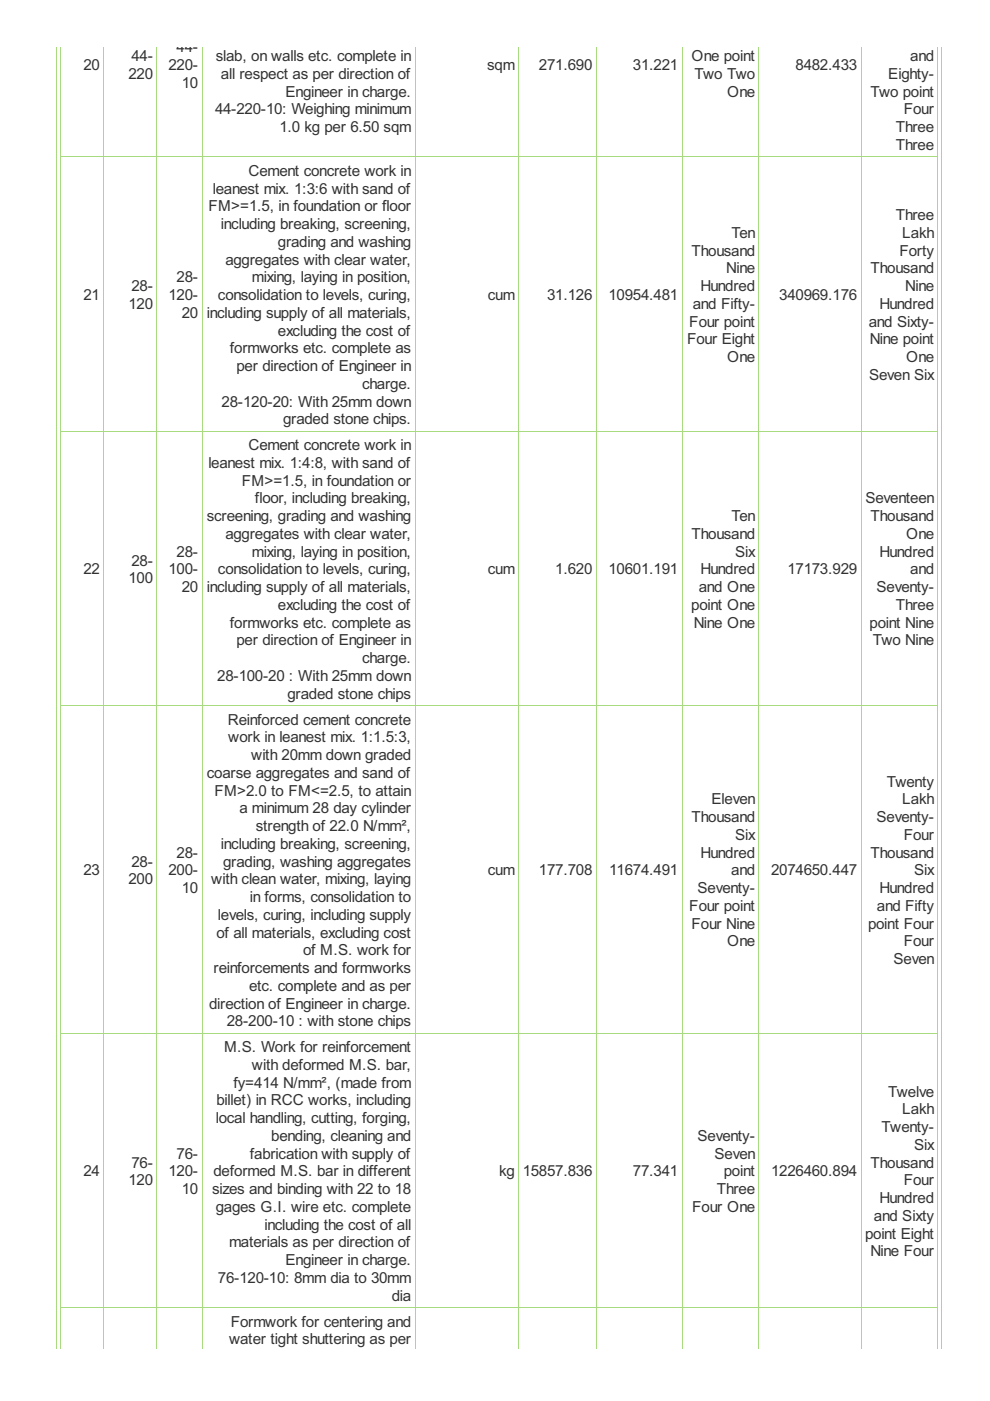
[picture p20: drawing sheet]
<svg xmlns="http://www.w3.org/2000/svg" width="210mm" height="297mm" viewBox="0 0 210 297" stroke-linecap="round" stroke-linejoin="round" font-family="sans-serif">
<defs><g id="words">
<g font-size="3.6" fill="#333">
<text x="37.4" y="11.1">44-</text>
<text x="17.7" y="14.9">20</text>
<text x="27.2" y="16.7">220</text>
<text x="27.9" y="13">44-</text>
<text x="35.7" y="14.9">220-</text>
<text x="45.7" y="13">slab, on walls etc. complete in</text>
<text x="46.8" y="16.7">all respect as per direction of</text>
<text x="103.3" y="14.9">sqm</text>
<text x="114.3" y="14.9">271.690</text>
<text x="134.2" y="14.9">31.221</text>
<text x="146.6" y="13">One point</text>
<text x="147.3" y="16.7">Two Two</text>
<text x="168.7" y="14.9">8482.433</text>
<text x="188.3" y="16.7">Eighty-</text>
<text x="193" y="13">and</text>
<text x="38.5" y="18.6">10</text>
<text x="60.5" y="20.5">Engineer in charge.</text>
<text x="154.2" y="20.5">One</text>
<text x="184.6" y="20.5">Two point</text>
<text x="45.6" y="24.3">44-220-10: Weighing minimum</text>
<text x="59.2" y="28">1.0 kg per 6.50 sqm</text>
<text x="189.9" y="28">Three</text>
<text x="191.6" y="24.3">Four</text>
<text x="189.9" y="31.8">Three</text>
<text x="45.1" y="41">leanest mix. 1:3:6 with sand of</text>
<text x="52.7" y="37.3">Cement concrete work in</text>
<text x="44.2" y="44.8">FM&gt;=1.5, in foundation or floor</text>
<text x="189.9" y="46.7">Three</text>
<text x="46.8" y="48.6">including breaking, screening,</text>
<text x="58.9" y="52.3">grading and washing</text>
<text x="155.1" y="50.4">Ten</text>
<text x="191.3" y="50.4">Lakh</text>
<text x="37.4" y="59.9">28-</text>
<text x="47.8" y="56.1">aggregates with clear water,</text>
<text x="53.4" y="59.9">mixing, laying in position,</text>
<text x="146.6" y="54.2">Thousand</text>
<text x="154" y="58">Nine</text>
<text x="184.6" y="58">Thousand</text>
<text x="190.7" y="54.2">Forty</text>
<text x="17.7" y="63.6">21</text>
<text x="27.2" y="65.5">120</text>
<text x="27.9" y="61.7">28-</text>
<text x="35.7" y="63.6">120-</text>
<text x="46.2" y="63.6">consolidation to levels, curing,</text>
<text x="103.4" y="63.6">cum</text>
<text x="116" y="63.6">31.126</text>
<text x="129" y="63.6">10954.481</text>
<text x="146.9" y="65.5">and Fifty-</text>
<text x="148.5" y="61.7">Hundred</text>
<text x="165.2" y="63.6">340969.176</text>
<text x="186.5" y="65.5">Hundred</text>
<text x="191.9" y="61.7">Nine</text>
<text x="38.5" y="67.4">20</text>
<text x="43.9" y="67.4">including supply of all materials,</text>
<text x="58.9" y="71.1">excluding the cost of</text>
<text x="146.2" y="69.3">Four point</text>
<text x="184.2" y="69.3">and Sixty-</text>
<text x="48.7" y="74.9">formworks etc. complete as</text>
<text x="145.7" y="73">Four Eight</text>
<text x="154.2" y="76.8">One</text>
<text x="184.4" y="73">Nine point</text>
<text x="192.1" y="76.8">One</text>
<text x="50.1" y="78.7">per direction of Engineer in</text>
<text x="76.8" y="82.4">charge.</text>
<text x="184.3" y="80.6">Seven Six</text>
<text x="47" y="86.2">28-120-20: With 25mm down</text>
<text x="60" y="90">graded stone chips.</text>
<text x="52.7" y="95.5">Cement concrete work in</text>
<text x="44.2" y="99.2">leanest mix. 1:4:8, with sand of</text>
<text x="51.3" y="103">FM&gt;=1.5, in foundation or</text>
<text x="54.1" y="106.7">floor, including breaking,</text>
<text x="183.5" y="106.7">Seventeen</text>
<text x="43.9" y="110.5">screening, grading and washing</text>
<text x="155.1" y="110.5">Ten</text>
<text x="184.6" y="110.5">Thousand</text>
<text x="27.9" y="119.9">28-</text>
<text x="37.4" y="118">28-</text>
<text x="47.8" y="114.3">aggregates with clear water,</text>
<text x="53.4" y="118">mixing, laying in position,</text>
<text x="146.6" y="114.3">Thousand</text>
<text x="155.9" y="118">Six</text>
<text x="186.5" y="118">Hundred</text>
<text x="192.1" y="114.3">One</text>
<text x="17.7" y="121.8">22</text>
<text x="27.2" y="123.7">100</text>
<text x="35.7" y="121.8">100-</text>
<text x="38.5" y="125.6">20</text>
<text x="43.9" y="125.6">including supply of all materials,</text>
<text x="46.2" y="121.8">consolidation to levels, curing,</text>
<text x="103.4" y="121.8">cum</text>
<text x="117.7" y="121.8">1.620</text>
<text x="129" y="121.8">10601.191</text>
<text x="148.1" y="125.6">and One</text>
<text x="148.5" y="121.8">Hundred</text>
<text x="167" y="121.8">17173.929</text>
<text x="185.8" y="125.6">Seventy-</text>
<text x="193" y="121.8">and</text>
<text x="58.9" y="129.3">excluding the cost of</text>
<text x="146.6" y="129.3">point One</text>
<text x="189.9" y="129.3">Three</text>
<text x="48.7" y="133.1">formworks etc. complete as</text>
<text x="50.1" y="136.8">per direction of Engineer in</text>
<text x="147.1" y="133.1">Nine One</text>
<text x="184.4" y="133.1">point Nine</text>
<text x="185" y="136.8">Two Nine</text>
<text x="76.8" y="140.6">charge.</text>
<text x="46.1" y="144.4">28-100-20 : With 25mm down</text>
<text x="61" y="148.1">graded stone chips</text>
<text x="48.3" y="153.6">Reinforced cement concrete</text>
<text x="48.4" y="157.4">work in leanest mix. 1:1.5:3,</text>
<text x="53.3" y="161.2">with 20mm down graded</text>
<text x="43.9" y="164.9">coarse aggregates and sand of</text>
<text x="188" y="166.8">Twenty</text>
<text x="45.5" y="168.7">FM&gt;2.0 to FM&lt;=2.5, to attain</text>
<text x="50.8" y="172.4">a minimum 28 day cylinder</text>
<text x="150.9" y="170.6">Eleven</text>
<text x="191.3" y="170.6">Lakh</text>
<text x="46.8" y="180">including breaking, screening,</text>
<text x="54.2" y="176.2">strength of 22.0 N/mm²,</text>
<text x="146.6" y="174.3">Thousand</text>
<text x="155.9" y="178.1">Six</text>
<text x="185.8" y="174.3">Seventy-</text>
<text x="191.6" y="178.1">Four</text>
<text x="17.7" y="185.6">23</text>
<text x="27.9" y="183.7">28-</text>
<text x="35.7" y="185.6">200-</text>
<text x="37.4" y="181.9">28-</text>
<text x="47.3" y="183.7">grading, washing aggregates</text>
<text x="103.4" y="185.6">cum</text>
<text x="114.3" y="185.6">177.708</text>
<text x="129.2" y="185.6">11674.491</text>
<text x="148.5" y="181.9">Hundred</text>
<text x="155" y="185.6">and</text>
<text x="163.5" y="185.6">2074650.447</text>
<text x="184.6" y="181.9">Thousand</text>
<text x="193.8" y="185.6">Six</text>
<text x="27.2" y="187.5">200</text>
<text x="38.5" y="189.4">10</text>
<text x="44.8" y="187.5">with clean water, mixing, laying</text>
<text x="53" y="191.3">in forms, consolidation to</text>
<text x="147.9" y="189.4">Seventy-</text>
<text x="186.5" y="189.4">Hundred</text>
<text x="46.2" y="195">levels, curing, including supply</text>
<text x="146.2" y="193.1">Four point</text>
<text x="146.6" y="196.9">Four Nine</text>
<text x="184" y="196.9">point Four</text>
<text x="185.9" y="193.1">and Fifty</text>
<text x="45.9" y="198.8">of all materials, excluding cost</text>
<text x="64.2" y="202.6">of M.S. work for</text>
<text x="154.2" y="200.7">One</text>
<text x="191.6" y="200.7">Four</text>
<text x="45.3" y="206.3">reinforcements and formworks</text>
<text x="189.4" y="204.4">Seven</text>
<text x="44.3" y="213.8">direction of Engineer in charge.</text>
<text x="52.8" y="210.1">etc. complete and as per</text>
<text x="48.1" y="217.6">28-200-10 : with stone chips</text>
<text x="47.5" y="223.1">M.S. Work for reinforcement</text>
<text x="53.4" y="226.9">with deformed M.S. bar,</text>
<text x="49.5" y="230.6">fy=414 N/mm², (made from</text>
<text x="188.3" y="232.5">Twelve</text>
<text x="45.7" y="238.1">local handling, cutting, forging,</text>
<text x="45.9" y="234.4">billet) in RCC works, including</text>
<text x="191.3" y="236.3">Lakh</text>
<text x="37.4" y="245.7">76-</text>
<text x="53" y="245.7">fabrication with supply of</text>
<text x="57.5" y="241.9">bending, cleaning and</text>
<text x="147.9" y="241.9">Seventy-</text>
<text x="151.5" y="245.7">Seven</text>
<text x="186.9" y="240">Twenty-</text>
<text x="193.8" y="243.8">Six</text>
<text x="17.7" y="249.4">24</text>
<text x="27.2" y="251.3">120</text>
<text x="27.9" y="247.6">76-</text>
<text x="35.7" y="249.4">120-</text>
<text x="45.3" y="249.4">deformed M.S. bar in different</text>
<text x="105.8" y="249.4">kg</text>
<text x="110.8" y="249.4">15857.836</text>
<text x="134.2" y="249.4">77.341</text>
<text x="153.5" y="249.4">point</text>
<text x="163.5" y="249.4">1226460.894</text>
<text x="184.6" y="247.6">Thousand</text>
<text x="191.6" y="251.3">Four</text>
<text x="38.5" y="253.2">10</text>
<text x="45" y="253.2">sizes and binding with 22 to 18</text>
<text x="45.7" y="257">gages G.I. wire etc. complete</text>
<text x="146.8" y="257">Four One</text>
<text x="152" y="253.2">Three</text>
<text x="186.5" y="255.1">Hundred</text>
<text x="56.1" y="260.7">including the cost of all</text>
<text x="183.4" y="262.6">point Eight</text>
<text x="185.3" y="258.8">and Sixty</text>
<text x="48.6" y="264.5">materials as per direction of</text>
<text x="60.5" y="268.3">Engineer in charge.</text>
<text x="184.6" y="266.4">Nine Four</text>
<text x="46.2" y="272">76-120-10: 8mm dia to 30mm</text>
<text x="83.1" y="275.8">dia</text>
<text x="48.9" y="281.3">Formwork for centering and</text>
<text x="48.6" y="285">water tight shuttering as per</text>
</g>
</g></defs>
<g fill="none" stroke="#a8da7f" stroke-width=".21">
<path d="M12 9.9v276M12.9 9.9v276M22 9.9v276M33.3 9.9v276M42.8 9.9v276M88 9.9v276M110 9.9v276M126.4 9.9v276M144.6 9.9v276M160.9 9.9v276M182.6 9.9v276M198.9 9.9v276"/>
<path d="M199.7 9.9v276M12.8 33.3h186.1M12.8 91.5h186.1M12.8 149.6h186.1M12.8 219.1h186.1M12.8 277.3h186.1"/>
</g>
<use href="#words"/>
</svg>
